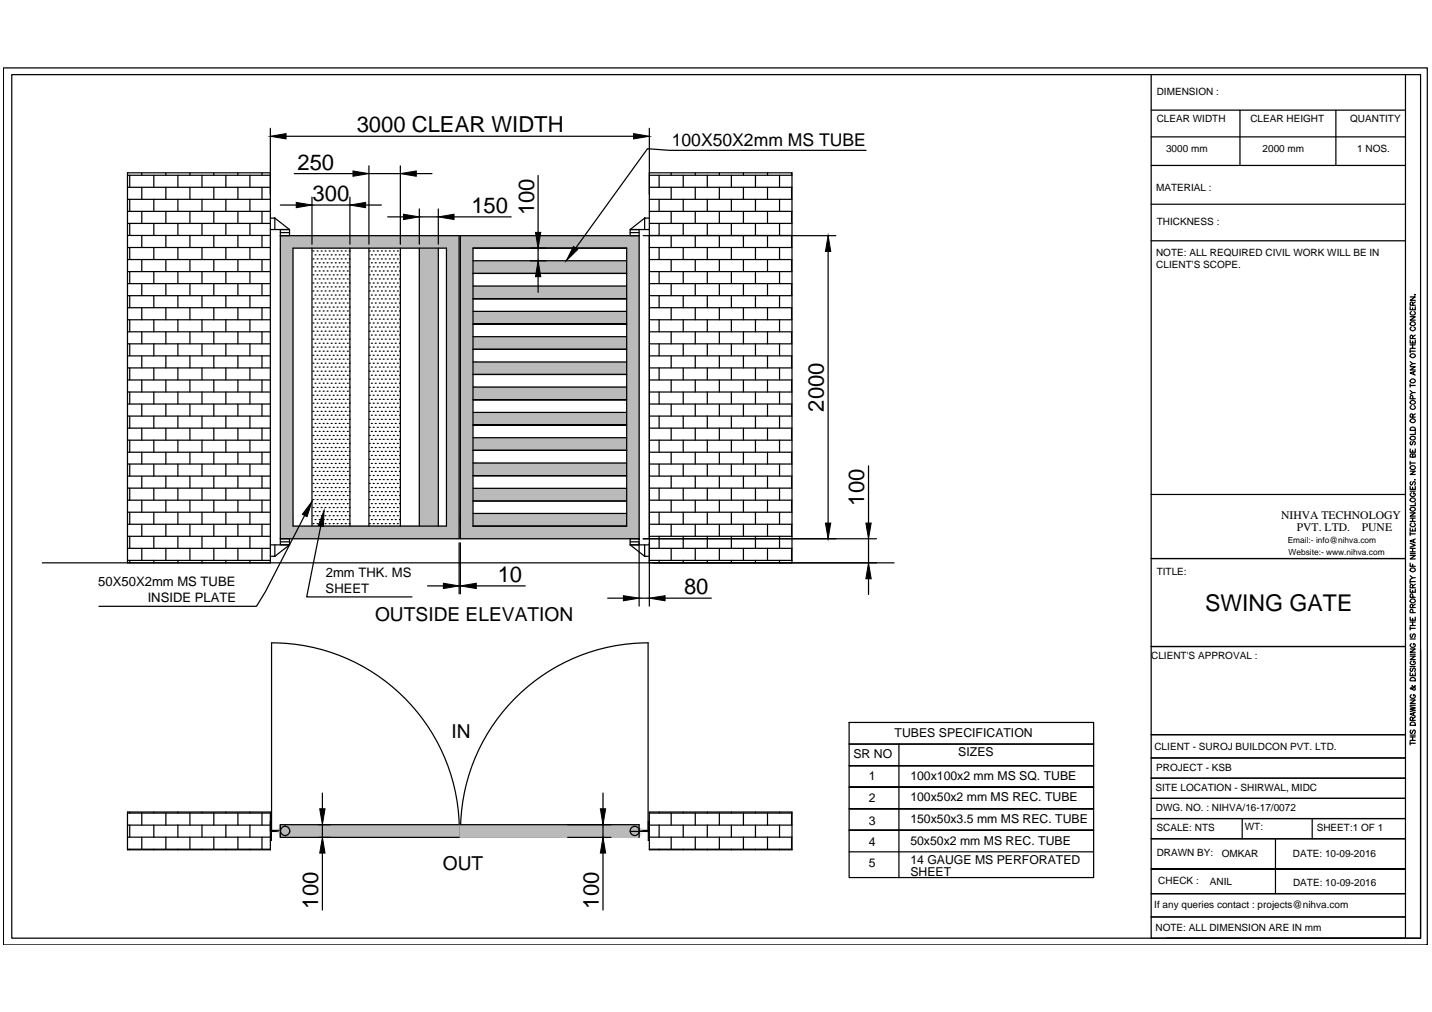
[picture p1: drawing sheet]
<svg xmlns="http://www.w3.org/2000/svg" width="297mm" height="210mm" viewBox="0 0 297 210" stroke-linecap="round" stroke-linejoin="round" font-family="sans-serif">
<defs><g id="words">
<text font-size="4.8" x="250" y="126.7">SWING GATE</text>
<g font-size="4.6">
<text x="74" y="27.4">3000 CLEAR WIDTH</text>
<text x="61.7" y="35.2">250</text>
<text x="64.8" y="41.6">300</text>
<text x="97.8" y="44.1">150</text>
<text x="110.8" y="44.6" transform="rotate(-90 110.8 44.6)">100</text>
<text x="170.9" y="85.4" transform="rotate(-90 170.9 85.4)">2000</text>
<text x="179.3" y="104.9" transform="rotate(-90 179.3 104.9)">100</text>
<text x="103.2" y="120.7">10</text>
<text x="141.9" y="123.2">80</text>
<text x="66" y="188.5" transform="rotate(-90 66 188.5)">100</text>
<text x="124.2" y="188.5" transform="rotate(-90 124.2 188.5)">100</text>
</g>
<g font-size="4">
<text x="77.8" y="128.7">OUTSIDE ELEVATION</text>
<text x="93.6" y="153.1">IN</text>
<text x="91.8" y="180.4">OUT</text>
</g>
<text font-size="3.6" x="139.3" y="30.3">100X50X2mm MS TUBE</text>
<g font-size="2.7">
<text x="67.6" y="119.7">2mm THK. MS</text>
<text x="20.4" y="121.6">50X50X2mm MS TUBE</text>
<text x="30.6" y="124.9">INSIDE PLATE</text>
<text x="67.5" y="123">SHEET</text>
</g>
<g font-size="2.5">
<text x="185.6" y="152.9">TUBES SPECIFICATION</text>
<text x="177" y="157.1">SR NO</text>
<text x="180.2" y="161.9">1</text>
<text x="188.8" y="161.9">100x100x2 mm MS SQ. TUBE</text>
<text x="198.8" y="156.8">SIZES</text>
<text x="180.2" y="166.4">2</text>
<text x="188.8" y="166.1">100x50x2 mm MS REC. TUBE</text>
<text x="180.2" y="171.1">3</text>
<text x="188.8" y="170.7">150x50x3.5 mm MS REC. TUBE</text>
<text x="180.2" y="175.4">4</text>
<text x="180.2" y="179.8">5</text>
<text x="188.8" y="175.2">50x50x2 mm MS REC. TUBE</text>
<text x="188.8" y="179.2">14 GAUGE MS PERFORATED</text>
<text x="188.8" y="181.7">SHEET</text>
</g>
<g font-size="2.4">
<text x="265.8" y="107.6">NIHVA TECHNOLOGY</text>
<text x="269" y="110.1">PVT. LTD.</text>
<text x="282.5" y="110.1">PUNE</text>
</g>
<g font-size="2.1">
<text x="239.9" y="19.7">DIMENSION :</text>
<text x="239.9" y="25.4">CLEAR WIDTH</text>
<text x="259.4" y="25.4">CLEAR HEIGHT</text>
<text x="280.1" y="25.4">QUANTITY</text>
<text x="241.9" y="31.6">3000 mm</text>
<text x="261.9" y="31.6">2000 mm</text>
<text x="281.5" y="31.6">1 NOS.</text>
<text x="239.8" y="39.5">MATERIAL :</text>
<text x="239.9" y="46.6">THICKNESS :</text>
<text x="239.8" y="53.1">NOTE: ALL REQUIRED CIVIL WORK WILL BE IN</text>
<text x="239.8" y="55.6">CLIENT'S SCOPE.</text>
<text x="239.9" y="119.2">TITLE:</text>
<text x="238.8" y="136.6">CLIENT'S APPROVAL :</text>
<text x="239.5" y="155.5">CLIENT - SUROJ BUILDCON PVT. LTD.</text>
<text x="239.8" y="159.9">PROJECT - KSB</text>
<text x="239.7" y="164">SITE LOCATION - SHIRWAL, MIDC</text>
<text x="239.8" y="168.2">DWG. NO. : NIHVA/16-17/0072</text>
<text x="239.9" y="172.3">SCALE: NTS</text>
<text x="258.2" y="172.2">WT:</text>
<text x="273.1" y="172.3">SHEET:1 OF 1</text>
<text x="239.9" y="177.5">DRAWN BY:</text>
<text x="253.4" y="177.7">OMKAR</text>
<text x="268.2" y="177.7">DATE: 10-09-2016</text>
<text x="240.3" y="183.4">CHECK :</text>
<text x="251" y="183.5">ANIL</text>
<text x="268.2" y="183.7">DATE: 10-09-2016</text>
<text x="239.4" y="188.2">If any queries contact : projects@nihva.com</text>
<text x="239.7" y="193.2">NOTE: ALL DIMENSION ARE IN mm</text>
</g>
<g font-size="1.7">
<text x="267.1" y="112.6">Email:- info@nihva.com</text>
<text x="267.3" y="115.2">Website:- www.nihva.com</text>
</g>
</g></defs>
<!-- layer: 0 -->
<g fill="#bababa" stroke="#bababa" stroke-width=".21">
<path d="M132.3 171.7h.3v.3z"/>
<path d="M95.5 48.9v2.6h37.1zM95.5 48.9h37.1v2.6z"/>
<path d="M58.2 48.9v2.6h37zM58.2 48.9h37v2.6z"/>
<path d="M130 51.5v57.6h2.6zM130 51.5h2.6v57.6z"/>
<path d="M95.5 51.5v57.6h2.6zM95.5 51.5h2.6v57.6z"/>
<path d="M92.6 51.5v57.6h2.6zM92.6 51.5h2.6v57.6z"/>
<path d="M58.2 51.5v57.6h2.6zM58.2 51.5h2.6v57.6z"/>
<path d="M95.5 109.1v2.6h37.1zM95.5 109.1h37.1v2.6z"/>
<path d="M58.2 109.1v2.6h37zM58.2 109.1h37v2.6z"/>
<path d="M98.1 54.1v2.6h31.9zM98.1 54.1h31.9v2.6z"/>
<path d="M98.1 59.3v2.7h31.9zM98.1 59.3h31.9v2.7z"/>
<path d="M98.1 64.6v2.6h31.9zM98.1 64.6h31.9v2.6z"/>
<path d="M98.1 69.8v2.7h31.9zM98.1 69.8h31.9v2.7z"/>
<path d="M98.1 75.1v2.6h31.9zM98.1 75.1h31.9v2.6z"/>
<path d="M98.1 80.3v2.6h31.9zM98.1 80.3h31.9v2.6z"/>
<path d="M98.1 85.5v2.7h31.9zM98.1 85.5h31.9v2.7z"/>
<path d="M98.1 90.8v2.6h31.9zM98.1 90.8h31.9v2.6z"/>
<path d="M98.1 96v2.7h31.9zM98.1 96h31.9v2.7z"/>
<path d="M98.1 101.3v2.6h31.9zM98.1 101.3h31.9v2.6z"/>
<path d="M98.1 106.5v2.6h31.9zM98.1 106.5h31.9v2.6z"/>
<path d="M87 51.5v57.6h3.9zM87 51.5h3.9v57.6z"/>
<path d="M95.5 171.1v.3h37.1zM95.5 171.1h37.1v.3z"/>
<path d="M131.6 171.4l1 .1zM131.6 171.4l1 .1z"/>
<path d="M95.5 171.4l35.8 .1zM95.5 171.4h36.1z"/>
<path d="M132 171.5l.6 .2zM132 171.5h.6v.2z"/>
<path d="M95.5 171.5v.2h35.5zM95.5 171.5h35.8l-.3 .2z"/>
<path d="M132.3 171.7l.3 .3zM132.5 172l.1 .4z"/>
<path d="M95.5 171.7v.3h35.3zM95.5 171.7h35.5l-.2 .3z"/>
<path d="M95.5 172v.4h35.2zM95.5 172h35.3l-.1 .4z"/>
<path d="M95.5 172.4v.3h35.3zM95.5 172.4h35.2l.1 .3z"/>
<path d="M132.6 172.5l-.1 .3zM132.6 172.5v.3z"/>
<path d="M95.5 172.7v.3h35.5zM95.5 172.7h35.3l.2 .3z"/>
<path d="M132.5 172.8l-.2 .3h.3zM132.5 172.8l.1 .3z"/>
<path d="M95.5 173v.2h35.8zM95.5 173h35.5l.3 .2z"/>
<path d="M131.9 173.3h.7l-.3-.2zM132.3 173.1h.3v.2z"/>
<path d="M95.5 173.2l35.9 .1zM95.5 173.2l35.9 .1z"/>
<path d="M131.6 173.3h1zM131.9 173.3h.7z"/>
<path d="M95.5 173.3h36.1zM95.5 173.3h36.1z"/>
<path d="M95.5 173.3v.4h37.1zM95.5 173.3h37.1v.4z"/>
<path d="M58.2 171.1v2.6h37zM58.2 171.1h37v2.6z"/>
<path d="M131.1 171.6h1.1l-.8-.2zM131.4 171.4l.8 .2z"/>
<path d="M131.1 171.6l-.3 .3h1.6zM131.1 171.6h1.1l.2 .3z"/>
<path d="M130.8 171.9l-.1 .3h1.9zM130.8 171.9h1.6l.2 .3z"/>
<path d="M130.7 172.2l1.9 .1zM130.7 172.2l1.9 .1z"/>
<path d="M130.7 172.3l1.9 .1zM130.7 172.3l1.9 .1z"/>
<path d="M130.7 172.4h1.9zM130.7 172.4h1.9z"/>
<path d="M130.7 172.4l1.9 .1zM130.7 172.4l1.9 .1z"/>
<path d="M130.7 172.5l.1 .3h1.6zM130.7 172.5h1.9l-.2 .3z"/>
<path d="M130.8 172.8l.3 .3h1.1zM130.8 172.8h1.6l-.2 .3z"/>
<path d="M131.1 173.1l.8 .2zM131.1 173.1h1.1l-.3 .2z"/>
<path d="M58.5 171.6h1.2l-.8-.2zM58.9 171.4l.8 .2z"/>
<path d="M58.5 171.6l-.2 .3h1.6zM58.5 171.6h1.2l.2 .3z"/>
<path d="M58.3 171.9l-.1 .3h1.9zM58.3 171.9h1.6l.2 .3z"/>
<path d="M58.2 172.2l1.9 .1zM58.2 172.2l1.9 .1z"/>
<path d="M58.2 172.3l1.9 .1zM58.2 172.3l1.9 .1z"/>
<path d="M58.2 172.4h1.9zM58.2 172.4h1.9z"/>
<path d="M58.2 172.4l1.9 .1zM58.2 172.4l1.9 .1z"/>
<path d="M58.2 172.5l.1 .3h1.6zM58.2 172.5h1.9l-.2 .3z"/>
<path d="M58.3 172.8l.2 .3h1.2zM58.3 172.8h1.6l-.2 .3z"/>
<path d="M58.5 173.1l.8 .2zM58.5 173.1h1.2l-.4 .2z"/>
</g>
<g fill="none" stroke="#000" stroke-width=".25">
<path d="M.7 14.1h295.4v181.9h-295.4zM2.4 15.5h292.3v179.1h-292.3zM238.8 15.5v179.1h55.9M291.5 15.5v179.1M26.4 36.4h29.7M26.4 38.8h29.7M26.9 36.4v2.4M29.4 35.8v.6M29.4 38.8v2.5M31.9 36.4v2.4M34.4 35.8v.6M34.4 38.8v2.5"/>
<path d="M36.9 36.4v2.4M39.4 35.8v.6M39.4 38.8v2.5M41.9 36.4v2.4M44.4 35.8v.6M44.4 38.8v2.5M46.8 36.4v2.4M49.3 35.8v.6M49.3 38.8v2.5M51.8 36.4v2.4M54.3 35.8v.6M54.3 38.8v2.5"/>
<path d="M56.1 26.6v90.1M56.1 35.8h-29.7v80.9M59.3 28.3h72.1M61 36h12.2M76.5 34.4v16.3M76.5 36h6.5M83 34.4v16.3M86.3 36h3.3M111.6 36.4v11.8M134.7 26.6v99.1M134.7 35.8h29.6v80.9M134.7 36.4h29.6"/>
<path d="M134.7 38.8h29.6M136.7 36.4v2.4M139.2 35.8v.6M139.2 38.8v2.5M141.7 36.4v2.4M144.2 35.8v.6M144.2 38.8v2.5M146.7 36.4v2.4M149.2 35.8v.6M149.2 38.8v2.5M151.7 36.4v2.4M154.2 35.8v.6"/>
<path d="M154.2 38.8v2.5M156.7 36.4v2.4M159.2 35.8v.6M159.2 38.8v2.5M161.7 36.4v2.4M164.2 35.8v.6M164.2 38.8v2.5M179.6 31.2h-40.7l-4.6-.4-14.9 20.7M238.8 22.8h52.7M238.8 28.4h52.7M238.8 34.3h52.7M257.2 22.8v11.5"/>
<path d="M277.1 22.8v11.5M26.4 41.3h29.7M26.4 43.8h29.7M26.4 46.3h29.7M26.4 48.8h29.7M26.4 51.3h29.7M26.4 53.8h29.7M26.4 56.3h29.7M26.4 58.8h29.7M26.9 41.3v2.5M26.9 46.3v2.5M26.9 51.3v2.5"/>
<path d="M26.9 56.3v2.5M29.4 43.8v2.5M29.4 48.8v2.5M29.4 53.8v2.5M29.4 58.8v2.5M31.9 41.3v2.5M31.9 46.3v2.5M31.9 51.3v2.5M31.9 56.3v2.5M34.4 43.8v2.5M34.4 48.8v2.5M34.4 53.8v2.5"/>
<path d="M34.4 58.8v2.5M36.9 41.3v2.5M36.9 46.3v2.5M36.9 51.3v2.5M36.9 56.3v2.5M39.4 43.8v2.5M39.4 48.8v2.5M39.4 53.8v2.5M39.4 58.8v2.5M41.9 41.3v2.5M41.9 46.3v2.5M41.9 51.3v2.5"/>
<path d="M41.9 56.3v2.5M44.4 43.8v2.5M44.4 48.8v2.5M44.4 53.8v2.5M44.4 58.8v2.5M46.8 41.3v2.5M46.8 46.3v2.5M46.8 51.3v2.5M46.8 56.3v2.5M49.3 43.8v2.5M49.3 48.8v2.5M49.3 53.8v2.5"/>
<path d="M49.3 58.8v2.5M51.8 41.3v2.5M51.8 46.3v2.5M51.8 51.3v2.5M51.8 56.3v2.5M54.3 43.8v2.5M54.3 48.8v2.5M54.3 53.8v2.5M54.3 58.8v2.5M56.1 45.2h.9M57 45.2v2.4M57 45.2l3.1 2.4h-4"/>
<path d="M58.2 47.6h1.9v1.3h-1.9zM58.2 48.9h37v62.8h-37M58.2 48.9v62.8M58.2 48.2h1.9M58.2 42.5h3.3M60.8 51.5h31.8v57.6h-31.8zM64.7 40.9v9.8M64.7 51.5v57.6M64.7 42.5h7.9M64.9 58.7h.1M64.9 57h.1M64.9 55.4h.1"/>
<path d="M64.9 53.7h.1M64.9 52.1h.1M65.3 59.5h.1M65.3 57.9h.1M65.3 56.2h.1M65.3 54.5h.1M65.3 52.9h.1M65.8 58.7h.1M65.8 57h.1M65.8 55.4h.1M65.8 53.7h.1M65.8 52.1h.1"/>
<path d="M66.2 59.5h.1M66.2 57.9h.1M66.2 56.2h.1M66.2 54.5h.1M66.2 52.9h.1M66.6 58.7h.1M66.6 57h.1M66.6 55.4h.1M66.6 53.7h.1M66.6 52.1h.1M67 59.5h.1M67 57.9h.1"/>
<path d="M67 56.2h.1M67 54.5h.1M67 52.9h.1M67.4 58.7h.1M67.4 57h.1M67.4 55.4h.1M67.4 53.7h.1M67.4 52.1h.1M67.8 59.5h.1M67.8 57.9h.1M67.8 56.2h.1M67.8 54.5h.1"/>
<path d="M67.8 52.9h.1M68.3 58.7h.1M68.3 57h.1M68.3 55.4h.1M68.3 53.7h.1M68.3 52.1h.1M68.7 59.5h.1M68.7 57.9h.1M68.7 56.2h.1M68.7 54.5h.1M68.7 52.9h.1M69.1 58.7h.1"/>
<path d="M69.1 57h.1M69.1 55.4h.1M69.1 53.7h.1M69.1 52.1h.1M69.5 59.5h.1M69.5 57.9h.1M69.5 56.2h.1M69.5 54.5h.1M69.5 52.9h.1M69.9 58.7h.1M69.9 57h.1M69.9 55.4h.1"/>
<path d="M69.9 53.7h.1M69.9 52.1h.1M70.3 59.5h.1M70.3 57.9h.1M70.3 56.2h.1M70.3 54.5h.1M70.3 52.9h.1M70.8 58.7h.1M70.8 57h.1M70.8 55.4h.1M70.8 53.7h.1M70.8 52.1h.1"/>
<path d="M71.2 59.5h.1M71.2 57.9h.1M71.2 56.2h.1M71.2 54.5h.1M71.2 52.9h.1M71.6 58.7h.1M71.6 57h.1M71.6 55.4h.1M71.6 53.7h.1M71.6 52.1h.1M72 59.5h.1M72 57.9h.1"/>
<path d="M72 56.2h.1M72 54.5h.1M72 52.9h.1M72.4 58.7h.1M72.4 57h.1M72.4 55.4h.1M72.4 53.7h.1M72.4 52.1h.1M72.6 40.9v9.8M72.6 51.5v57.6M75.8 42.5h3.3M76.5 51.5v57.6"/>
<path d="M76.6 58.7h.1M76.6 57h.1M76.6 55.4h.1M76.6 53.7h.1M76.6 52.1h.1M77 59.5h.1M77 57.9h.1M77 56.2h.1M77 54.5h.1M77 52.9h.1M77.4 58.7h.1M77.4 57h.1"/>
<path d="M77.4 55.4h.1M77.4 53.7h.1M77.4 52.1h.1M77.8 59.5h.1M77.8 57.9h.1M77.8 56.2h.1M77.8 54.5h.1M77.8 52.9h.1M78.3 58.7h.1M78.3 57h.1M78.3 55.4h.1M78.3 53.7h.1"/>
<path d="M78.3 52.1h.1M78.7 59.5h.1M78.7 57.9h.1M78.7 56.2h.1M78.7 54.5h.1M78.7 52.9h.1M79.1 58.7h.1M79.1 57h.1M79.1 55.4h.1M79.1 53.7h.1M79.1 52.1h.1M79.5 59.5h.1"/>
<path d="M79.5 57.9h.1M79.5 56.2h.1M79.5 54.5h.1M79.5 52.9h.1M79.9 58.7h.1M79.9 57h.1M79.9 55.4h.1M79.9 53.7h.1M79.9 52.1h.1M80.3 59.5h.1M80.3 57.9h.1M80.3 56.2h.1"/>
<path d="M80.3 54.5h.1M80.3 52.9h.1M80.4 45h3.3M80.8 58.7h.1M80.8 57h.1M80.8 55.4h.1M80.8 53.7h.1M80.8 52.1h.1M81.2 59.5h.1M81.2 57.9h.1M81.2 56.2h.1M81.2 54.5h.1"/>
<path d="M81.2 52.9h.1M81.6 58.7h.1M81.6 57h.1M81.6 55.4h.1M81.6 53.7h.1M81.6 52.1h.1M82 59.5h.1M82 57.9h.1M82 56.2h.1M82 54.5h.1M82 52.9h.1M82.4 58.7h.1"/>
<path d="M82.4 57h.1M82.4 55.4h.1M82.4 53.7h.1M82.4 52.1h.1M82.8 59.5h.1M82.8 57.9h.1M82.8 56.2h.1M82.8 54.5h.1M82.8 52.9h.1M83 51.5v57.6M87 43.3v7.4M87 51.5v57.6"/>
<path d="M87 45h3.9M90.9 43.3v7.4M90.9 51.5v57.6M94.2 45h11.8M98.1 51.5h31.9v57.6h-31.9zM98.1 54.1h31.9M98.1 59.3h31.9M111.6 51.5v2.6M111.6 57.4v3.2M130 56.7h-31.9h31.9M130.7 47.6h1.9v1.3h-1.9zM130.7 48.2h1.9"/>
<path d="M132.6 48.9v62.8M132.6 48.9h-37.1v62.8h37.1M133.4 48.9h40M133.7 45.2l-3 2.4h4M133.7 45.2h1M133.7 45.2v2.4M134.7 41.3h29.6M134.7 43.8h29.6M134.7 46.3h29.6M134.7 48.8h29.6M134.7 51.3h29.6M134.7 53.8h29.6"/>
<path d="M134.7 56.3h29.6M134.7 58.8h29.6M136.7 41.3v2.5M136.7 46.3v2.5M136.7 51.3v2.5M136.7 56.3v2.5M139.2 43.8v2.5M139.2 48.8v2.5M139.2 53.8v2.5M139.2 58.8v2.5M141.7 41.3v2.5M141.7 46.3v2.5"/>
<path d="M141.7 51.3v2.5M141.7 56.3v2.5M144.2 43.8v2.5M144.2 48.8v2.5M144.2 53.8v2.5M144.2 58.8v2.5M146.7 41.3v2.5M146.7 46.3v2.5M146.7 51.3v2.5M146.7 56.3v2.5M149.2 43.8v2.5M149.2 48.8v2.5"/>
<path d="M149.2 53.8v2.5M149.2 58.8v2.5M151.7 41.3v2.5M151.7 46.3v2.5M151.7 51.3v2.5M151.7 56.3v2.5M154.2 43.8v2.5M154.2 48.8v2.5M154.2 53.8v2.5M154.2 58.8v2.5M156.7 41.3v2.5M156.7 46.3v2.5"/>
<path d="M156.7 51.3v2.5M156.7 56.3v2.5M159.2 43.8v2.5M159.2 48.8v2.5M159.2 53.8v2.5M159.2 58.8v2.5M161.7 41.3v2.5M161.7 46.3v2.5M161.7 51.3v2.5M161.7 56.3v2.5M164.2 43.8v2.5M164.2 48.8v2.5"/>
<path d="M164.2 53.8v2.5M164.2 58.8v2.5M171.8 52.1v56.4M238.8 42.4h52.7M238.8 49.9h52.7M26.4 61.3h29.7M26.4 63.8h29.7M26.4 66.3h29.7M26.4 68.8h29.7M26.4 71.3h29.7M26.4 73.8h29.7M26.4 76.3h29.7"/>
<path d="M26.4 78.8h29.7M26.9 61.3v2.5M26.9 66.3v2.5M26.9 71.3v2.5M26.9 76.3v2.5M29.4 63.8v2.5M29.4 68.8v2.5M29.4 73.8v2.5M29.4 78.8v2.5M31.9 61.3v2.5M31.9 66.3v2.5M31.9 71.3v2.5"/>
<path d="M31.9 76.3v2.5M34.4 63.8v2.5M34.4 68.8v2.5M34.4 73.8v2.5M34.4 78.8v2.5M36.9 61.3v2.5M36.9 66.3v2.5M36.9 71.3v2.5M36.9 76.3v2.5M39.4 63.8v2.5M39.4 68.8v2.5M39.4 73.8v2.5"/>
<path d="M39.4 78.8v2.5M41.9 61.3v2.5M41.9 66.3v2.5M41.9 71.3v2.5M41.9 76.3v2.5M44.4 63.8v2.5M44.4 68.8v2.5M44.4 73.8v2.5M44.4 78.8v2.5M46.8 61.3v2.5M46.8 66.3v2.5M46.8 71.3v2.5"/>
<path d="M46.8 76.3v2.5M49.3 63.8v2.5M49.3 68.8v2.5M49.3 73.8v2.5M49.3 78.8v2.5M51.8 61.3v2.5M51.8 66.3v2.5M51.8 71.3v2.5M51.8 76.3v2.5M54.3 63.8v2.5M54.3 68.8v2.5M54.3 73.8v2.5"/>
<path d="M54.3 78.8v2.5M64.9 63.7h.1M64.9 62h.1M64.9 60.4h.1M64.9 75.3h.1M64.9 73.7h.1M64.9 72h.1M64.9 70.3h.1M64.9 68.7h.1M64.9 67h.1M64.9 65.3h.1M64.9 78.6h.1"/>
<path d="M64.9 77h.1M65.3 62.9h.1M65.3 61.2h.1M65.3 76.1h.1M65.3 74.5h.1M65.3 72.8h.1M65.3 71.2h.1M65.3 69.5h.1M65.3 67.8h.1M65.3 66.2h.1M65.3 64.5h.1M65.3 79.5h.1"/>
<path d="M65.3 77.8h.1M65.8 63.7h.1M65.8 62h.1M65.8 60.4h.1M65.8 75.3h.1M65.8 73.7h.1M65.8 72h.1M65.8 70.3h.1M65.8 68.7h.1M65.8 67h.1M65.8 65.3h.1M65.8 78.6h.1"/>
<path d="M65.8 77h.1M66.2 62.9h.1M66.2 61.2h.1M66.2 76.1h.1M66.2 74.5h.1M66.2 72.8h.1M66.2 71.2h.1M66.2 69.5h.1M66.2 67.8h.1M66.2 66.2h.1M66.2 64.5h.1M66.2 79.5h.1"/>
<path d="M66.2 77.8h.1M66.6 63.7h.1M66.6 62h.1M66.6 60.4h.1M66.6 75.3h.1M66.6 73.7h.1M66.6 72h.1M66.6 70.3h.1M66.6 68.7h.1M66.6 67h.1M66.6 65.3h.1M66.6 78.6h.1"/>
<path d="M66.6 77h.1M67 62.9h.1M67 61.2h.1M67 76.1h.1M67 74.5h.1M67 72.8h.1M67 71.2h.1M67 69.5h.1M67 67.8h.1M67 66.2h.1M67 64.5h.1M67 79.5h.1"/>
<path d="M67 77.8h.1M67.4 63.7h.1M67.4 62h.1M67.4 60.4h.1M67.4 75.3h.1M67.4 73.7h.1M67.4 72h.1M67.4 70.3h.1M67.4 68.7h.1M67.4 67h.1M67.4 65.3h.1M67.4 78.6h.1"/>
<path d="M67.4 77h.1M67.8 62.9h.1M67.8 61.2h.1M67.8 76.1h.1M67.8 74.5h.1M67.8 72.8h.1M67.8 71.2h.1M67.8 69.5h.1M67.8 67.8h.1M67.8 66.2h.1M67.8 64.5h.1M67.8 79.5h.1"/>
<path d="M67.8 77.8h.1M68.3 63.7h.1M68.3 62h.1M68.3 60.4h.1M68.3 75.3h.1M68.3 73.7h.1M68.3 72h.1M68.3 70.3h.1M68.3 68.7h.1M68.3 67h.1M68.3 65.3h.1M68.3 78.6h.1"/>
<path d="M68.3 77h.1M68.7 62.9h.1M68.7 61.2h.1M68.7 74.5h.1M68.7 72.8h.1M68.7 71.2h.1M68.7 69.5h.1M68.7 67.8h.1M68.7 66.2h.1M68.7 64.5h.1M68.7 79.5h.1M68.7 77.8h.1"/>
<path d="M68.7 76.1h.1M69.1 63.7h.1M69.1 62h.1M69.1 60.4h.1M69.1 75.3h.1M69.1 73.7h.1M69.1 72h.1M69.1 70.3h.1M69.1 68.7h.1M69.1 67h.1M69.1 65.3h.1M69.1 78.6h.1"/>
<path d="M69.1 77h.1M69.5 62.9h.1M69.5 61.2h.1M69.5 74.5h.1M69.5 72.8h.1M69.5 71.2h.1M69.5 69.5h.1M69.5 67.8h.1M69.5 66.2h.1M69.5 64.5h.1M69.5 79.5h.1M69.5 77.8h.1"/>
<path d="M69.5 76.1h.1M69.9 63.7h.1M69.9 62h.1M69.9 60.4h.1M69.9 75.3h.1M69.9 73.7h.1M69.9 72h.1M69.9 70.3h.1M69.9 68.7h.1M69.9 67h.1M69.9 65.3h.1M69.9 78.6h.1"/>
<path d="M69.9 77h.1M70.3 62.9h.1M70.3 61.2h.1M70.3 74.5h.1M70.3 72.8h.1M70.3 71.2h.1M70.3 69.5h.1M70.3 67.8h.1M70.3 66.2h.1M70.3 64.5h.1M70.3 79.5h.1M70.3 77.8h.1"/>
<path d="M70.3 76.1h.1M70.8 63.7h.1M70.8 62h.1M70.8 60.4h.1M70.8 75.3h.1M70.8 73.7h.1M70.8 72h.1M70.8 70.3h.1M70.8 68.7h.1M70.8 67h.1M70.8 65.3h.1M70.8 78.6h.1"/>
<path d="M70.8 77h.1M71.2 62.9h.1M71.2 61.2h.1M71.2 74.5h.1M71.2 72.8h.1M71.2 71.2h.1M71.2 69.5h.1M71.2 67.8h.1M71.2 66.2h.1M71.2 64.5h.1M71.2 79.5h.1M71.2 77.8h.1"/>
<path d="M71.2 76.1h.1M71.6 63.7h.1M71.6 62h.1M71.6 60.4h.1M71.6 75.3h.1M71.6 73.7h.1M71.6 72h.1M71.6 70.3h.1M71.6 68.7h.1M71.6 67h.1M71.6 65.3h.1M71.6 78.6h.1"/>
<path d="M71.6 77h.1M72 62.9h.1M72 61.2h.1M72 74.5h.1M72 72.8h.1M72 71.2h.1M72 69.5h.1M72 67.8h.1M72 66.2h.1M72 64.5h.1M72 79.5h.1M72 77.8h.1"/>
<path d="M72 76.1h.1M72.4 63.7h.1M72.4 62h.1M72.4 60.4h.1M72.4 75.3h.1M72.4 73.7h.1M72.4 72h.1M72.4 70.3h.1M72.4 68.7h.1M72.4 67h.1M72.4 65.3h.1M72.4 78.6h.1"/>
<path d="M72.4 77h.1M76.6 63.7h.1M76.6 62h.1M76.6 60.4h.1M76.6 75.3h.1M76.6 73.7h.1M76.6 72h.1M76.6 70.3h.1M76.6 68.7h.1M76.6 67h.1M76.6 65.3h.1M76.6 78.6h.1"/>
<path d="M76.6 77h.1M77 62.9h.1M77 61.2h.1M77 74.5h.1M77 72.8h.1M77 71.2h.1M77 69.5h.1M77 67.8h.1M77 66.2h.1M77 64.5h.1M77 79.5h.1M77 77.8h.1"/>
<path d="M77 76.1h.1M77.4 62h.1M77.4 60.4h.1M77.4 75.3h.1M77.4 73.7h.1M77.4 72h.1M77.4 70.3h.1M77.4 68.7h.1M77.4 67h.1M77.4 65.3h.1M77.4 63.7h.1M77.4 78.6h.1"/>
<path d="M77.4 77h.1M77.8 62.9h.1M77.8 61.2h.1M77.8 74.5h.1M77.8 72.8h.1M77.8 71.2h.1M77.8 69.5h.1M77.8 67.8h.1M77.8 66.2h.1M77.8 64.5h.1M77.8 79.5h.1M77.8 77.8h.1"/>
<path d="M77.8 76.1h.1M78.3 62h.1M78.3 60.4h.1M78.3 75.3h.1M78.3 73.7h.1M78.3 72h.1M78.3 70.3h.1M78.3 68.7h.1M78.3 67h.1M78.3 65.3h.1M78.3 63.7h.1M78.3 78.6h.1"/>
<path d="M78.3 77h.1M78.7 62.9h.1M78.7 61.2h.1M78.7 74.5h.1M78.7 72.8h.1M78.7 71.2h.1M78.7 69.5h.1M78.7 67.8h.1M78.7 66.2h.1M78.7 64.5h.1M78.7 79.5h.1M78.7 77.8h.1"/>
<path d="M78.7 76.1h.1M79.1 62h.1M79.1 60.4h.1M79.1 75.3h.1M79.1 73.7h.1M79.1 72h.1M79.1 70.3h.1M79.1 68.7h.1M79.1 67h.1M79.1 65.3h.1M79.1 63.7h.1M79.1 78.6h.1"/>
<path d="M79.1 77h.1M79.5 62.9h.1M79.5 61.2h.1M79.5 74.5h.1M79.5 72.8h.1M79.5 71.2h.1M79.5 69.5h.1M79.5 67.8h.1M79.5 66.2h.1M79.5 64.5h.1M79.5 79.5h.1M79.5 77.8h.1"/>
<path d="M79.5 76.1h.1M79.9 62h.1M79.9 60.4h.1M79.9 75.3h.1M79.9 73.7h.1M79.9 72h.1M79.9 70.3h.1M79.9 68.7h.1M79.9 67h.1M79.9 65.3h.1M79.9 63.7h.1M79.9 78.6h.1"/>
<path d="M79.9 77h.1M80.3 62.9h.1M80.3 61.2h.1M80.3 74.5h.1M80.3 72.8h.1M80.3 71.2h.1M80.3 69.5h.1M80.3 67.8h.1M80.3 66.2h.1M80.3 64.5h.1M80.3 79.5h.1M80.3 77.8h.1"/>
<path d="M80.3 76.1h.1M80.8 62h.1M80.8 60.4h.1M80.8 75.3h.1M80.8 73.7h.1M80.8 72h.1M80.8 70.3h.1M80.8 68.7h.1M80.8 67h.1M80.8 65.3h.1M80.8 63.7h.1M80.8 78.6h.1"/>
<path d="M80.8 77h.1M81.2 62.9h.1M81.2 61.2h.1M81.2 74.5h.1M81.2 72.8h.1M81.2 71.2h.1M81.2 69.5h.1M81.2 67.8h.1M81.2 66.2h.1M81.2 64.5h.1M81.2 79.5h.1M81.2 77.8h.1"/>
<path d="M81.2 76.1h.1M81.6 62h.1M81.6 60.4h.1M81.6 75.3h.1M81.6 73.7h.1M81.6 72h.1M81.6 70.3h.1M81.6 68.7h.1M81.6 67h.1M81.6 65.3h.1M81.6 63.7h.1M81.6 78.6h.1"/>
<path d="M81.6 77h.1M82 62.9h.1M82 61.2h.1M82 74.5h.1M82 72.8h.1M82 71.2h.1M82 69.5h.1M82 67.8h.1M82 66.2h.1M82 64.5h.1M82 79.5h.1M82 77.8h.1"/>
<path d="M82 76.1h.1M82.4 62h.1M82.4 60.4h.1M82.4 75.3h.1M82.4 73.7h.1M82.4 72h.1M82.4 70.3h.1M82.4 68.7h.1M82.4 67h.1M82.4 65.3h.1M82.4 63.7h.1M82.4 78.6h.1"/>
<path d="M82.4 77h.1M82.8 62.9h.1M82.8 61.2h.1M82.8 74.5h.1M82.8 72.8h.1M82.8 71.2h.1M82.8 69.5h.1M82.8 67.8h.1M82.8 66.2h.1M82.8 64.5h.1M82.8 79.5h.1M82.8 77.8h.1"/>
<path d="M82.8 76.1h.1M98.1 64.6h31.9M98.1 69.8h31.9M98.1 75.1h31.9M130 62h-31.9h31.9M130 67.2h-31.9h31.9M130 72.5h-31.9h31.9M130 77.7h-31.9h31.9M134.7 61.3h29.6M134.7 63.8h29.6M134.7 66.3h29.6M134.7 68.8h29.6"/>
<path d="M134.7 71.3h29.6M134.7 73.8h29.6M134.7 76.3h29.6M134.7 78.8h29.6M136.7 61.3v2.5M136.7 66.3v2.5M136.7 71.3v2.5M136.7 76.3v2.5M139.2 63.8v2.5M139.2 68.8v2.5M139.2 73.8v2.5M139.2 78.8v2.5"/>
<path d="M141.7 61.3v2.5M141.7 66.3v2.5M141.7 71.3v2.5M141.7 76.3v2.5M144.2 63.8v2.5M144.2 68.8v2.5M144.2 73.8v2.5M144.2 78.8v2.5M146.7 61.3v2.5M146.7 66.3v2.5M146.7 71.3v2.5M146.7 76.3v2.5"/>
<path d="M149.2 63.8v2.5M149.2 68.8v2.5M149.2 73.8v2.5M149.2 78.8v2.5M151.7 61.3v2.5M151.7 66.3v2.5M151.7 71.3v2.5M151.7 76.3v2.5M154.2 63.8v2.5M154.2 68.8v2.5M154.2 73.8v2.5M154.2 78.8v2.5"/>
<path d="M156.7 61.3v2.5M156.7 66.3v2.5M156.7 71.3v2.5M156.7 76.3v2.5M159.2 63.8v2.5M159.2 68.8v2.5M159.2 73.8v2.5M159.2 78.8v2.5M161.7 61.3v2.5M161.7 66.3v2.5M161.7 71.3v2.5M161.7 76.3v2.5"/>
<path d="M164.2 63.8v2.5M164.2 68.8v2.5M164.2 73.8v2.5M164.2 78.8v2.5M292.5 78.9a.5 .5 0 0 1 .7-.3 .5 .5 0 0 1 .2 .7 .54 .54 0 0 1-.6 .1 .54 .54 0 0 1-.3-.5zM292.5 76.1h1.1l-1.1 .6h1.1M292.5 70.5v.6h1.1v-.6M292.5 65.7h1.1l-1.1 .7h1.1M292.5 63.6v.6h1.1v-.6M292.5 61.6h1.1l-1.1 .7h1.1M292.5 72.5v.7M292.5 79.6v.7"/>
<path d="M292.5 80h1.1M292.5 75l.5 .4M292.5 72.8h1.1M292.5 72.2h1.1M292.5 71.5h1.1M292.7 73.5a.52 .52 0 0 1 .6-.1 .52 .52 0 0 1 .2 .6 .51 .51 0 0 1-.6 .2 .51 .51 0 0 1-.3-.6zM292.7 66.8a.52 .52 0 0 1 .6 0 .52 .52 0 0 1 .2 .5 .5 .5 0 0 1-.7 .2 .5 .5 0 0 1-.1-.7zM292.8 67.8a.39 .39 0 0 0-.3 .5 .39 .39 0 0 0 .4 .3h.3a.39 .39 0 0 0 .4-.3 .39 .39 0 0 0-.3-.5M292.8 64.6a.37 .37 0 0 0-.3 .5 .37 .37 0 0 0 .4 .2h.3a.37 .37 0 0 0 .4-.3 .37 .37 0 0 0-.3-.4M293 70.2v-.6l-.3-.1-.2 .3v.4h1.1M293 63.3v-.6h-.4l-.1 .6h1.1M293 63.9v.3"/>
<path d="M293 70.8v.3M293 71.5v.7M293.2 77.2v.4M293.5 61.1v.1zM293.6 77l-1.1 .4 1.1 .4M293.6 75.4h-.6l-.5 .4M293.6 69.5l-.6 .4M293.6 62.6l-.6 .4M26.4 81.3h29.7M26.4 83.8h29.7M26.4 86.3h29.7M26.4 88.8h29.7"/>
<path d="M26.4 91.3h29.7M26.4 93.8h29.7M26.4 96.3h29.7M26.4 98.7h29.7M26.9 81.3v2.5M26.9 86.3v2.5M26.9 91.3v2.5M26.9 96.3v2.4M29.4 83.8v2.5M29.4 88.8v2.5M29.4 93.8v2.5M29.4 98.7v2.5"/>
<path d="M31.9 81.3v2.5M31.9 86.3v2.5M31.9 91.3v2.5M31.9 96.3v2.4M34.4 83.8v2.5M34.4 88.8v2.5M34.4 93.8v2.5M34.4 98.7v2.5M36.9 81.3v2.5M36.9 86.3v2.5M36.9 91.3v2.5M36.9 96.3v2.4"/>
<path d="M39.4 83.8v2.5M39.4 88.8v2.5M39.4 93.8v2.5M39.4 98.7v2.5M41.9 81.3v2.5M41.9 86.3v2.5M41.9 91.3v2.5M41.9 96.3v2.4M44.4 83.8v2.5M44.4 88.8v2.5M44.4 93.8v2.5M44.4 98.7v2.5"/>
<path d="M46.8 81.3v2.5M46.8 86.3v2.5M46.8 91.3v2.5M46.8 96.3v2.4M49.3 83.8v2.5M49.3 88.8v2.5M49.3 93.8v2.5M49.3 98.7v2.5M51.8 81.3v2.5M51.8 86.3v2.5M51.8 91.3v2.5M51.8 96.3v2.4"/>
<path d="M54.3 83.8v2.5M54.3 88.8v2.5M54.3 93.8v2.5M54.3 98.7v2.5M64.9 87h.1M64.9 85.3h.1M64.9 83.6h.1M64.9 82h.1M64.9 80.3h.1M64.9 98.6h.1M64.9 97h.1M64.9 95.3h.1"/>
<path d="M64.9 93.6h.1M64.9 92h.1M64.9 90.3h.1M64.9 88.6h.1M65.3 87.8h.1M65.3 86.1h.1M65.3 84.5h.1M65.3 82.8h.1M65.3 81.1h.1M65.3 99.5h.1M65.3 97.8h.1M65.3 96.1h.1"/>
<path d="M65.3 94.5h.1M65.3 92.8h.1M65.3 91.1h.1M65.3 89.5h.1M65.8 87h.1M65.8 85.3h.1M65.8 83.6h.1M65.8 82h.1M65.8 80.3h.1M65.8 98.6h.1M65.8 97h.1M65.8 95.3h.1"/>
<path d="M65.8 93.6h.1M65.8 92h.1M65.8 90.3h.1M65.8 88.6h.1M66.2 87.8h.1M66.2 86.1h.1M66.2 84.5h.1M66.2 82.8h.1M66.2 81.1h.1M66.2 99.5h.1M66.2 97.8h.1M66.2 96.1h.1"/>
<path d="M66.2 94.5h.1M66.2 92.8h.1M66.2 91.1h.1M66.2 89.5h.1M66.6 87h.1M66.6 85.3h.1M66.6 83.6h.1M66.6 82h.1M66.6 80.3h.1M66.6 98.6h.1M66.6 97h.1M66.6 95.3h.1"/>
<path d="M66.6 93.6h.1M66.6 92h.1M66.6 90.3h.1M66.6 88.6h.1M67 87.8h.1M67 86.1h.1M67 84.5h.1M67 82.8h.1M67 81.1h.1M67 99.5h.1M67 97.8h.1M67 96.1h.1"/>
<path d="M67 94.5h.1M67 92.8h.1M67 91.1h.1M67 89.5h.1M67.4 87h.1M67.4 85.3h.1M67.4 83.6h.1M67.4 82h.1M67.4 80.3h.1M67.4 98.6h.1M67.4 97h.1M67.4 95.3h.1"/>
<path d="M67.4 93.6h.1M67.4 92h.1M67.4 90.3h.1M67.4 88.6h.1M67.8 87.8h.1M67.8 86.1h.1M67.8 84.5h.1M67.8 82.8h.1M67.8 81.1h.1M67.8 99.5h.1M67.8 97.8h.1M67.8 96.1h.1"/>
<path d="M67.8 94.5h.1M67.8 92.8h.1M67.8 91.1h.1M67.8 89.5h.1M68.3 87h.1M68.3 85.3h.1M68.3 83.6h.1M68.3 82h.1M68.3 80.3h.1M68.3 98.6h.1M68.3 97h.1M68.3 95.3h.1"/>
<path d="M68.3 93.6h.1M68.3 92h.1M68.3 90.3h.1M68.3 88.6h.1M68.7 87.8h.1M68.7 86.1h.1M68.7 84.5h.1M68.7 82.8h.1M68.7 81.1h.1M68.7 99.5h.1M68.7 97.8h.1M68.7 96.1h.1"/>
<path d="M68.7 94.5h.1M68.7 92.8h.1M68.7 91.1h.1M68.7 89.5h.1M69.1 87h.1M69.1 85.3h.1M69.1 83.6h.1M69.1 82h.1M69.1 80.3h.1M69.1 98.6h.1M69.1 97h.1M69.1 95.3h.1"/>
<path d="M69.1 93.6h.1M69.1 92h.1M69.1 90.3h.1M69.1 88.6h.1M69.5 87.8h.1M69.5 86.1h.1M69.5 84.5h.1M69.5 82.8h.1M69.5 81.1h.1M69.5 99.5h.1M69.5 97.8h.1M69.5 96.1h.1"/>
<path d="M69.5 94.5h.1M69.5 92.8h.1M69.5 91.1h.1M69.5 89.5h.1M69.9 87h.1M69.9 85.3h.1M69.9 83.6h.1M69.9 82h.1M69.9 80.3h.1M69.9 98.6h.1M69.9 97h.1M69.9 95.3h.1"/>
<path d="M69.9 93.6h.1M69.9 92h.1M69.9 90.3h.1M69.9 88.6h.1M70.3 87.8h.1M70.3 86.1h.1M70.3 84.5h.1M70.3 82.8h.1M70.3 81.1h.1M70.3 99.5h.1M70.3 97.8h.1M70.3 96.1h.1"/>
<path d="M70.3 94.5h.1M70.3 92.8h.1M70.3 91.1h.1M70.3 89.5h.1M70.8 87h.1M70.8 85.3h.1M70.8 83.6h.1M70.8 82h.1M70.8 80.3h.1M70.8 98.6h.1M70.8 97h.1M70.8 95.3h.1"/>
<path d="M70.8 93.6h.1M70.8 92h.1M70.8 90.3h.1M70.8 88.6h.1M71.2 87.8h.1M71.2 86.1h.1M71.2 84.5h.1M71.2 82.8h.1M71.2 81.1h.1M71.2 99.5h.1M71.2 97.8h.1M71.2 96.1h.1"/>
<path d="M71.2 94.5h.1M71.2 92.8h.1M71.2 91.1h.1M71.2 89.5h.1M71.6 87h.1M71.6 85.3h.1M71.6 83.6h.1M71.6 82h.1M71.6 80.3h.1M71.6 98.6h.1M71.6 97h.1M71.6 95.3h.1"/>
<path d="M71.6 93.6h.1M71.6 92h.1M71.6 90.3h.1M71.6 88.6h.1M72 87.8h.1M72 86.1h.1M72 84.5h.1M72 82.8h.1M72 81.1h.1M72 99.5h.1M72 97.8h.1M72 96.1h.1"/>
<path d="M72 94.5h.1M72 92.8h.1M72 91.1h.1M72 89.5h.1M72.4 87h.1M72.4 85.3h.1M72.4 83.6h.1M72.4 82h.1M72.4 80.3h.1M72.4 98.6h.1M72.4 97h.1M72.4 95.3h.1"/>
<path d="M72.4 93.6h.1M72.4 92h.1M72.4 90.3h.1M72.4 88.6h.1M76.6 87h.1M76.6 85.3h.1M76.6 83.6h.1M76.6 82h.1M76.6 80.3h.1M76.6 98.6h.1M76.6 97h.1M76.6 95.3h.1"/>
<path d="M76.6 93.6h.1M76.6 92h.1M76.6 90.3h.1M76.6 88.6h.1M77 87.8h.1M77 86.1h.1M77 84.5h.1M77 82.8h.1M77 81.1h.1M77 99.5h.1M77 97.8h.1M77 96.1h.1"/>
<path d="M77 94.5h.1M77 92.8h.1M77 91.1h.1M77 89.5h.1M77.4 87h.1M77.4 85.3h.1M77.4 83.6h.1M77.4 82h.1M77.4 80.3h.1M77.4 98.6h.1M77.4 97h.1M77.4 95.3h.1"/>
<path d="M77.4 93.6h.1M77.4 92h.1M77.4 90.3h.1M77.4 88.6h.1M77.8 87.8h.1M77.8 86.1h.1M77.8 84.5h.1M77.8 82.8h.1M77.8 81.1h.1M77.8 99.5h.1M77.8 97.8h.1M77.8 96.1h.1"/>
<path d="M77.8 94.5h.1M77.8 92.8h.1M77.8 91.1h.1M77.8 89.5h.1M78.3 87h.1M78.3 85.3h.1M78.3 83.6h.1M78.3 82h.1M78.3 80.3h.1M78.3 98.6h.1M78.3 97h.1M78.3 95.3h.1"/>
<path d="M78.3 93.6h.1M78.3 92h.1M78.3 90.3h.1M78.3 88.6h.1M78.7 87.8h.1M78.7 86.1h.1M78.7 84.5h.1M78.7 82.8h.1M78.7 81.1h.1M78.7 99.5h.1M78.7 97.8h.1M78.7 96.1h.1"/>
<path d="M78.7 94.5h.1M78.7 92.8h.1M78.7 91.1h.1M78.7 89.5h.1M79.1 87h.1M79.1 85.3h.1M79.1 83.6h.1M79.1 82h.1M79.1 80.3h.1M79.1 98.6h.1M79.1 97h.1M79.1 95.3h.1"/>
<path d="M79.1 93.6h.1M79.1 92h.1M79.1 90.3h.1M79.1 88.6h.1M79.5 87.8h.1M79.5 86.1h.1M79.5 84.5h.1M79.5 82.8h.1M79.5 81.1h.1M79.5 99.5h.1M79.5 97.8h.1M79.5 96.1h.1"/>
<path d="M79.5 94.5h.1M79.5 92.8h.1M79.5 91.1h.1M79.5 89.5h.1M79.9 87h.1M79.9 85.3h.1M79.9 83.6h.1M79.9 82h.1M79.9 80.3h.1M79.9 98.6h.1M79.9 97h.1M79.9 95.3h.1"/>
<path d="M79.9 93.6h.1M79.9 92h.1M79.9 90.3h.1M79.9 88.6h.1M80.3 87.8h.1M80.3 86.1h.1M80.3 84.5h.1M80.3 82.8h.1M80.3 81.1h.1M80.3 99.5h.1M80.3 97.8h.1M80.3 96.1h.1"/>
<path d="M80.3 94.5h.1M80.3 92.8h.1M80.3 91.1h.1M80.3 89.5h.1M80.8 87h.1M80.8 85.3h.1M80.8 83.6h.1M80.8 82h.1M80.8 80.3h.1M80.8 98.6h.1M80.8 97h.1M80.8 95.3h.1"/>
<path d="M80.8 93.6h.1M80.8 92h.1M80.8 90.3h.1M80.8 88.6h.1M81.2 87.8h.1M81.2 86.1h.1M81.2 84.5h.1M81.2 82.8h.1M81.2 81.1h.1M81.2 99.5h.1M81.2 97.8h.1M81.2 96.1h.1"/>
<path d="M81.2 94.5h.1M81.2 92.8h.1M81.2 91.1h.1M81.2 89.5h.1M81.6 87h.1M81.6 85.3h.1M81.6 83.6h.1M81.6 82h.1M81.6 80.3h.1M81.6 98.6h.1M81.6 97h.1M81.6 95.3h.1"/>
<path d="M81.6 93.6h.1M81.6 92h.1M81.6 90.3h.1M81.6 88.6h.1M82 86.1h.1M82 84.5h.1M82 82.8h.1M82 81.1h.1M82 99.5h.1M82 97.8h.1M82 96.1h.1M82 94.5h.1"/>
<path d="M82 92.8h.1M82 91.1h.1M82 89.5h.1M82 87.8h.1M82.4 87h.1M82.4 85.3h.1M82.4 83.6h.1M82.4 82h.1M82.4 80.3h.1M82.4 98.6h.1M82.4 97h.1M82.4 95.3h.1"/>
<path d="M82.4 93.6h.1M82.4 92h.1M82.4 90.3h.1M82.4 88.6h.1M82.8 86.1h.1M82.8 84.5h.1M82.8 82.8h.1M82.8 81.1h.1M82.8 99.5h.1M82.8 97.8h.1M82.8 96.1h.1M82.8 94.5h.1"/>
<path d="M82.8 92.8h.1M82.8 91.1h.1M82.8 89.5h.1M82.8 87.8h.1M98.1 80.3h31.9M98.1 85.5h31.9M98.1 90.8h31.9M98.1 96h31.9M130 82.9h-31.9h31.9M130 88.2h-31.9h31.9M130 93.4h-31.9h31.9M130 98.7h-31.9h31.9"/>
<path d="M134.7 81.3h29.6M134.7 83.8h29.6M134.7 86.3h29.6M134.7 88.8h29.6M134.7 91.3h29.6M134.7 93.8h29.6M134.7 96.3h29.6M134.7 98.7h29.6M136.7 81.3v2.5M136.7 86.3v2.5M136.7 91.3v2.5M136.7 96.3v2.4"/>
<path d="M139.2 83.8v2.5M139.2 88.8v2.5M139.2 93.8v2.5M139.2 98.7v2.5M141.7 81.3v2.5M141.7 86.3v2.5M141.7 91.3v2.5M141.7 96.3v2.4M144.2 83.8v2.5M144.2 88.8v2.5M144.2 93.8v2.5M144.2 98.7v2.5"/>
<path d="M146.7 81.3v2.5M146.7 86.3v2.5M146.7 91.3v2.5M146.7 96.3v2.4M149.2 83.8v2.5M149.2 88.8v2.5M149.2 93.8v2.5M149.2 98.7v2.5M151.7 81.3v2.5M151.7 86.3v2.5M151.7 91.3v2.5M151.7 96.3v2.4"/>
<path d="M154.2 83.8v2.5M154.2 88.8v2.5M154.2 93.8v2.5M154.2 98.7v2.5M156.7 81.3v2.5M156.7 86.3v2.5M156.7 91.3v2.5M156.7 96.3v2.4M159.2 83.8v2.5M159.2 88.8v2.5M159.2 93.8v2.5M159.2 98.7v2.5"/>
<path d="M161.7 81.3v2.5M161.7 86.3v2.5M161.7 91.3v2.5M161.7 96.3v2.4M164.2 83.8v2.5M164.2 88.8v2.5M164.2 93.8v2.5M164.2 98.7v2.5M180.2 96.6v11.9M292.5 97.7h1.1l-1.1 .7h1.1M292.5 93.1v.7h1.1v-.7M292.5 87.2a.53 .53 0 0 1 .7-.4 .53 .53 0 0 1 .3 .6 .56 .56 0 0 1-.6 .3 .56 .56 0 0 1-.4-.5z"/>
<path d="M292.5 83.3a.54 .54 0 0 1 .7-.3 .54 .54 0 0 1 .3 .7 .59 .59 0 0 1-.6 .1 .59 .59 0 0 1-.4-.5zM292.5 96h1.1M292.5 95.7v.7M292.5 81l.5 .4M292.6 90.7a.48 .48 0 0 1 .7-.2 .48 .48 0 0 1 .1 .7 .49 .49 0 0 1-.6 0 .49 .49 0 0 1-.2-.5zM292.7 99.9l-.2 .2 .2 .5 .2-.1 .4-.6 .3 .2-.2 .5M292.7 96.7a.52 .52 0 0 1 .6-.1 .52 .52 0 0 1 .2 .6 .5 .5 0 0 1-.7 .2 .5 .5 0 0 1-.1-.7zM292.7 91.6l-.2 .2 .2 .5 .2-.1 .4-.6 .3 .2-.2 .5M292.7 88.7h.7l.2 .6h-1.1zM292.8 84.1a.39 .39 0 0 0-.3 .5 .39 .39 0 0 0 .4 .3h.3a.39 .39 0 0 0 .4-.3 .39 .39 0 0 0-.3-.5M293 94.4l.2-.3 .3 .1 .1 .2v.4h-1.1l.1-.6h.4v.6M293 86.5v-.6h-.4l-.1 .6h1.1"/>
<path d="M293 93.4v.4M293.1 82.7l-.1-.6h-.4l-.1 .6h1.1M293.5 99.5h.1M293.6 89.5v.6h-1.1M293.6 81.4h-.6l-.5 .4M293.6 85.8l-.6 .4M8.8 116.7h176.6M26.4 101.2h29.7M26.4 103.7h29.7M26.4 106.2h29.7M26.4 108.7h29.7M26.4 111.2h29.7"/>
<path d="M26.4 113.7h29.7M26.4 116.2h29.7M26.9 101.2v2.5M26.9 106.2v2.5M26.9 111.2v2.5M26.9 116.2v.5M29.4 103.7v2.5M29.4 108.7v2.5M29.4 113.7v2.5M31.9 101.2v2.5M31.9 106.2v2.5M31.9 111.2v2.5"/>
<path d="M31.9 116.2v.5M34.4 103.7v2.5M34.4 108.7v2.5M34.4 113.7v2.5M36.9 101.2v2.5M36.9 106.2v2.5M36.9 111.2v2.5M36.9 116.2v.5M39.4 103.7v2.5M39.4 108.7v2.5M39.4 113.7v2.5M41.9 101.2v2.5"/>
<path d="M41.9 106.2v2.5M41.9 111.2v2.5M41.9 116.2v.5M44.4 103.7v2.5M44.4 108.7v2.5M44.4 113.7v2.5M46.8 101.2v2.5M46.8 106.2v2.5M46.8 111.2v2.5M46.8 116.2v.5M49.3 103.7v2.5M49.3 108.7v2.5"/>
<path d="M49.3 113.7v2.5M51.8 101.2v2.5M51.8 106.2v2.5M51.8 111.2v2.5M51.8 116.2v.5M54.3 103.7v2.5M54.3 108.7v2.5M54.3 113.7v2.5M56.1 115.4h.9h-.1M56.1 113h4l-3.1 2.4v-2.4M58.2 111.7h1.9v1.3h-1.9zM58.2 112.4h1.9"/>
<path d="M63.2 106.9l-8.1 15.8-1.9 3.1h-32.7M64.9 100.3h.1M64.9 108.6h.1M64.9 107h.1M64.9 105.3h.1M64.9 103.6h.1M64.9 102h.1M65.3 107.8h.1M65.3 106.1h.1M65.3 104.5h.1M65.3 102.8h.1M65.3 101.1h.1"/>
<path d="M65.8 100.3h.1M65.8 108.6h.1M65.8 107h.1M65.8 105.3h.1M65.8 103.6h.1M65.8 102h.1M66.2 107.8h.1M66.2 106.1h.1M66.2 104.5h.1M66.2 102.8h.1M66.2 101.1h.1M66.5 109.1l-2.9 14.7h21.9"/>
<path d="M66.6 100.3h.1M66.6 108.6h.1M66.6 107h.1M66.6 105.3h.1M66.6 103.6h.1M66.6 102h.1M67 107.8h.1M67 106.1h.1M67 104.5h.1M67 102.8h.1M67 101.1h.1M67.4 100.3h.1"/>
<path d="M67.4 108.6h.1M67.4 107h.1M67.4 105.3h.1M67.4 103.6h.1M67.4 102h.1M67.8 107.8h.1M67.8 106.1h.1M67.8 104.5h.1M67.8 102.8h.1M67.8 101.1h.1M68.3 100.3h.1M68.3 108.6h.1"/>
<path d="M68.3 107h.1M68.3 105.3h.1M68.3 103.6h.1M68.3 102h.1M68.7 107.8h.1M68.7 106.1h.1M68.7 104.5h.1M68.7 102.8h.1M68.7 101.1h.1M69.1 100.3h.1M69.1 108.6h.1M69.1 107h.1"/>
<path d="M69.1 105.3h.1M69.1 103.6h.1M69.1 102h.1M69.5 107.8h.1M69.5 106.1h.1M69.5 104.5h.1M69.5 102.8h.1M69.5 101.1h.1M69.9 100.3h.1M69.9 108.6h.1M69.9 107h.1M69.9 105.3h.1"/>
<path d="M69.9 103.6h.1M69.9 102h.1M70.3 107.8h.1M70.3 106.1h.1M70.3 104.5h.1M70.3 102.8h.1M70.3 101.1h.1M70.8 100.3h.1M70.8 108.6h.1M70.8 107h.1M70.8 105.3h.1M70.8 103.6h.1"/>
<path d="M70.8 102h.1M71.2 107.8h.1M71.2 106.1h.1M71.2 104.5h.1M71.2 102.8h.1M71.2 101.1h.1M71.6 100.3h.1M71.6 108.6h.1M71.6 107h.1M71.6 105.3h.1M71.6 103.6h.1M71.6 102h.1"/>
<path d="M72 107.8h.1M72 106.1h.1M72 104.5h.1M72 102.8h.1M72 101.1h.1M72.4 108.6h.1M72.4 107h.1M72.4 105.3h.1M72.4 103.6h.1M72.4 102h.1M72.4 100.3h.1M76.6 108.6h.1"/>
<path d="M76.6 107h.1M76.6 105.3h.1M76.6 103.6h.1M76.6 102h.1M76.6 100.3h.1M77 107.8h.1M77 106.1h.1M77 104.5h.1M77 102.8h.1M77 101.1h.1M77.4 108.6h.1M77.4 107h.1"/>
<path d="M77.4 105.3h.1M77.4 103.6h.1M77.4 102h.1M77.4 100.3h.1M77.8 107.8h.1M77.8 106.1h.1M77.8 104.5h.1M77.8 102.8h.1M77.8 101.1h.1M78.3 108.6h.1M78.3 107h.1M78.3 105.3h.1"/>
<path d="M78.3 103.6h.1M78.3 102h.1M78.3 100.3h.1M78.7 107.8h.1M78.7 106.1h.1M78.7 104.5h.1M78.7 102.8h.1M78.7 101.1h.1M79.1 108.6h.1M79.1 107h.1M79.1 105.3h.1M79.1 103.6h.1"/>
<path d="M79.1 102h.1M79.1 100.3h.1M79.5 107.8h.1M79.5 106.1h.1M79.5 104.5h.1M79.5 102.8h.1M79.5 101.1h.1M79.9 108.6h.1M79.9 107h.1M79.9 105.3h.1M79.9 103.6h.1M79.9 102h.1"/>
<path d="M79.9 100.3h.1M80.3 107.8h.1M80.3 106.1h.1M80.3 104.5h.1M80.3 102.8h.1M80.3 101.1h.1M80.8 108.6h.1M80.8 107h.1M80.8 105.3h.1M80.8 103.6h.1M80.8 102h.1M80.8 100.3h.1"/>
<path d="M81.2 107.8h.1M81.2 106.1h.1M81.2 104.5h.1M81.2 102.8h.1M81.2 101.1h.1M81.6 108.6h.1M81.6 107h.1M81.6 105.3h.1M81.6 103.6h.1M81.6 102h.1M81.6 100.3h.1M82 107.8h.1"/>
<path d="M82 106.1h.1M82 104.5h.1M82 102.8h.1M82 101.1h.1M82.4 108.6h.1M82.4 107h.1M82.4 105.3h.1M82.4 103.6h.1M82.4 102h.1M82.4 100.3h.1M82.8 107.8h.1M82.8 106.1h.1"/>
<path d="M82.8 104.5h.1M82.8 102.8h.1M82.8 101.1h.1M95.2 112.6v10.6M95.5 112.6v10.6M98.1 106.5h31.9M98.1 101.3h31.9M98.1 103.9h31.9M130.7 111.7h1.9v1.3h-1.9zM130.7 112.4h1.9M132.6 112.6v13.1M133.4 111.7h48.4"/>
<path d="M133.7 115.4h1M133.7 113v2.4M134.7 113h-4l3 2.4M134.7 101.2h29.6M134.7 103.7h29.6M134.7 106.2h29.6M134.7 108.7h29.6M134.7 111.2h29.6M134.7 113.7h29.6M134.7 116.2h29.6M136.7 101.2v2.5M136.7 106.2v2.5"/>
<path d="M136.7 111.2v2.5M136.7 116.2v.5M139.2 103.7v2.5M139.2 108.7v2.5M139.2 113.7v2.5M141.7 101.2v2.5M141.7 106.2v2.5M141.7 111.2v2.5M141.7 116.2v.5M144.2 103.7v2.5M144.2 108.7v2.5M144.2 113.7v2.5"/>
<path d="M146.7 101.2v2.5M146.7 106.2v2.5M146.7 111.2v2.5M146.7 116.2v.5M149.2 103.7v2.5M149.2 108.7v2.5M149.2 113.7v2.5M151.7 101.2v2.5M151.7 106.2v2.5M151.7 111.2v2.5M151.7 116.2v.5M154.2 103.7v2.5"/>
<path d="M154.2 108.7v2.5M154.2 113.7v2.5M156.7 101.2v2.5M156.7 106.2v2.5M156.7 111.2v2.5M156.7 116.2v.5M159.2 103.7v2.5M159.2 108.7v2.5M159.2 113.7v2.5M161.7 101.2v2.5M161.7 106.2v2.5M161.7 111.2v2.5"/>
<path d="M161.7 116.2v.5M164.2 103.7v2.5M164.2 108.7v2.5M164.2 113.7v2.5M180.2 111.7v5M238.8 115.9h52.7M238.8 102.6h52.7M292.5 116.8v.7h1.1M292.5 115.2h1.1l-1.1 .7h1.1M292.5 112.7l1.1 .4-1.1 .4M292.5 109.5v.6h1.1v-.6M292.5 106.4h1.1l-1.1 .6h1.1"/>
<path d="M292.5 100.9v.6h1.1v-.6M292.5 113.7h1.1M292.5 110.4v.7M292.5 119.4l.5 .4M292.5 114.8h1.1M292.5 114.5h1.1M292.5 110.7h1.1M292.5 108.1h1.1M292.5 107.5h1.1M292.5 101.9h1.1M292.6 105.4a.48 .48 0 0 1 .7-.2 .48 .48 0 0 1 .1 .7 .49 .49 0 0 1-.6 .1 .49 .49 0 0 1-.2-.6zM292.7 117.9a.52 .52 0 0 1 .6-.1 .52 .52 0 0 1 .2 .6 .51 .51 0 0 1-.6 .2 .51 .51 0 0 1-.3-.6z"/>
<path d="M292.7 103.4a.52 .52 0 0 1 .6-.1 .52 .52 0 0 1 .2 .6 .5 .5 0 0 1-.7 .2 .5 .5 0 0 1-.1-.7zM292.8 108.5a.39 .39 0 0 0-.3 .4 .39 .39 0 0 0 .4 .3h.3a.39 .39 0 0 0 .4-.3 .39 .39 0 0 0-.3-.4M292.8 102.2a.39 .39 0 0 0-.3 .5 .39 .39 0 0 0 .4 .3h.3a.38 .38 0 0 0 .4-.4 .38 .38 0 0 0-.4-.4v.3M293 101.1v.4M293 107.5v.6M293 109.8v.3M293 113.7v.8M293 117v.5M293.2 112v.5M293.6 119.8h-.6l-.5 .4M293.6 111.8l-1.1 .4 1.1 .4M293.6 104.3v.6h-1.1"/>
<path d="M56.3 133.3v39M56.4 133.3a38.9 38.9 0 0 1 38.9 37.7M88.7 121.5h3.3M95.2 121.5h.3M98.8 121.5h10.2M126.1 124.1h3.2M132.6 124.1h2.1M134.4 133.3v39M134.5 133.3a38.9 38.9 0 0 0-38.9 37.7M138 124.1h9.6M180.2 120v3.3M238.8 134.1h52.7"/>
<path d="M292.5 139.5v.7h1.1v-.7M292.5 136.1h1.1l-1.1 .7h1.1M292.5 134.6h1.1l-1.1 .7h1.1M292.5 128v.6h1.1v-.6M292.5 122.2v.6h1.1v-.6M292.5 120.3v.7M292.5 130v.7M292.5 138.2h1.1M292.5 135.7h1.1M292.5 132.5h1.1M292.5 130.3h1.1M292.5 129.7h1.1"/>
<path d="M292.5 129h1.1M292.5 120.6h1.1M292.7 138.6l-.2 .2 .2 .5 .2-.1 .2-.5h.4l.1 .3-.2 .3M292.7 131.5l-.2 .2 .2 .5 .2-.1 .4-.6 .3 .2-.2 .5M292.7 124.3a.52 .52 0 0 1 .6 0 .52 .52 0 0 1 .2 .5 .5 .5 0 0 1-.7 .2 .5 .5 0 0 1-.1-.7zM292.8 137.1a.37 .37 0 0 0-.3 .5 .37 .37 0 0 0 .4 .3h.3a.36 .36 0 0 0 .4-.4 .36 .36 0 0 0-.4-.4v.3M292.8 133.5a.39 .39 0 0 0-.3 .5 .39 .39 0 0 0 .4 .3h.3a.38 .38 0 0 0 .4-.4 .38 .38 0 0 0-.4-.4v.3M293 126v-.6h-.4l-.1 .6h1.1M293 121.9v-.6l-.3-.1-.2 .2v.5h1.1M293 122.5v.3M293 128.3v.3M293 129v.7"/>
<path d="M293 139.8v.4M293.1 127.1l-.1-.6-.3-.1-.2 .2v.5h1.1M293.1 123.9l-.1-.7h-.4l-.1 .7h1.1M293.6 125.3l-.6 .4M293.6 121.2l-.6 .4M294.7 134.8v59.8M176.1 149.8h50.8v32.2h-50.8zM176.1 154.3h50.8M186.5 154.3v27.7M226.9 158.8h-50.8h50.8M238.8 152.4h52.7M238.8 157.2h52.7"/>
<path d="M292.5 146.6l1.1 .2-1.1 .3 1.1 .2-1.1 .3M292.5 145.2h1.1l-1.1 .7h1.1M292.5 154.2h1.1M292.5 153.8v.7M292.5 153.6h1.1M292.5 152.9h1.1M292.5 152.5h1.1M292.5 146.3h1.1M292.7 151.4l-.2 .3 .2 .4 .2-.1 .4-.6 .3 .3-.2 .4M292.7 149.8h.7l.2 .6h-1.1zM292.7 140.6h.7l.2 .6h-1.1zM292.8 144.1a.39 .39 0 0 0-.3 .4 .39 .39 0 0 0 .4 .4h.3a.38 .38 0 0 0 .4-.4 .38 .38 0 0 0-.4-.4v.2"/>
<path d="M293 142.2l-.1 .1a.66 .66 0 0 1 .6 .8h-.4l-.2-.4-.4 .1 .2 .1h.2l.6-.5v-.2M293 149.4v-.6l-.3-.1-.2 .3v.4h1.1M293 152.9v.7M293.2 147.9v.5M293.6 147.7l-1.1 .4 1.1 .4M293.6 148.7l-.6 .4M26.4 168.4h29.7v7.9h-29.7zM26.4 168.6h29.7M26.4 171.1h29.7M26.4 173.6h29.7M26.4 176.1h29.7M26.9 168.4v.2"/>
<path d="M26.9 171.1v2.5M26.9 176.1v.2M29.4 168.6v2.5M29.4 173.6v2.5M31.9 168.4v.2M31.9 171.1v2.5M31.9 176.1v.2M34.4 168.6v2.5M34.4 173.6v2.5M36.9 168.4v.2M36.9 171.1v2.5M36.9 176.1v.2"/>
<path d="M39.4 168.6v2.5M39.4 173.6v2.5M41.9 168.4v.2M41.9 171.1v2.5M41.9 176.1v.2M44.4 168.6v2.5M44.4 173.6v2.5M46.8 168.4v.2M46.8 171.1v2.5M46.8 176.1v.2M49.3 168.6v2.5M49.3 173.6v2.5"/>
<path d="M51.8 168.4v.2M51.8 171.1v2.5M51.8 176.1v.2M54.3 168.6v2.5M54.3 173.6v2.5M56.1 170.4h.2v3.9h-.2M56.3 172.2h3.8M56.3 172.5h3.8M58.2 171.1h37v2.6h-37zM66.9 164.5v3.3M66.9 171.1v2.6M66.9 176.9v11.9"/>
<path d="M95.5 171.1h37.1v2.6h-37.1zM125.1 164.5v3.3M125.1 171.1v2.6M125.1 176.9v11.9M130.7 172.2h3.8M130.7 172.5h3.8M134.7 168.4h29.6v7.9h-29.6zM134.7 168.6h29.6M134.7 171.1h29.6M134.7 173.6h29.6M134.7 176.1h29.6M134.7 170.4h-.2v3.9h.2"/>
<path d="M136.7 168.4v.2M136.7 171.1v2.5M136.7 176.1v.2M139.2 168.6v2.5M139.2 173.6v2.5M141.7 168.4v.2M141.7 171.1v2.5M141.7 176.1v.2M144.2 168.6v2.5M144.2 173.6v2.5M146.7 168.4v.2M146.7 171.1v2.5"/>
<path d="M146.7 176.1v.2M149.2 168.6v2.5M149.2 173.6v2.5M151.7 168.4v.2M151.7 171.1v2.5M151.7 176.1v.2M154.2 168.6v2.5M154.2 173.6v2.5M156.7 168.4v.2M156.7 171.1v2.5M156.7 176.1v.2M159.2 168.6v2.5"/>
<path d="M159.2 173.6v2.5M161.7 168.4v.2M161.7 171.1v2.5M161.7 176.1v.2M164.2 168.6v2.5M164.2 173.6v2.5M176.1 176.7h50.8M226.9 163.3h-50.8h50.8M226.9 167.8h-50.8h50.8M226.9 172.2h-50.8h50.8M238.8 174h52.7M238.8 161.4h52.7"/>
<path d="M238.8 165.6h52.7M238.8 169.8h52.7M257.7 169.8v4.2M264.6 174v11.4M272.2 169.8v4.2M238.8 190.2h52.7M238.8 185.4h52.7M291.5 180.2h-52.7h52.7"/>
<circle cx="59.1" cy="172.3" r=".95"/>
<circle cx="131.7" cy="172.3" r=".95"/>
</g>
<g fill="#000" stroke="#000" stroke-width=".21">
<path d="M56.1 28.3l3.2-.6v1.1zM73.2 35.5l3.3 .5-3.3 .6zM83 36l3.3-.5v1.1zM131.4 27.7l3.3 .6-3.3 .5zM61.5 42l3.2 .5-3.2 .6zM72.6 42.5l3.2-.5v1.1zM83.7 44.4l3.3 .6-3.3 .5zM90.9 45l3.3-.6v1.1zM111.6 54.1l.6 3.3h-1.1zM111.1 48.2h1.1l-.6 3.3zM118.9 51.1l.9 .7-2.3 2.3zM171.8 48.9l.5 3.2h-1.1z"/>
<path d="M64.7 104l-1 3.2-1-.5zM67.2 105.9l-.1 3.3-1.1-.2zM171.2 108.5h1.1l-.5 3.2zM179.6 108.5h1.1l-.5 3.2zM92 121l3.2 .5-3.2 .6zM95.5 121.5l3.3-.5v1.1zM129.3 123.6l3.3 .5-3.3 .5zM134.7 124.1l3.3-.5v1zM180.2 116.7l.5 3.3h-1.1zM66.3 167.8h1.1l-.5 3.3zM66.9 173.7l.5 3.2h-1.1zM124.5 167.8h1.1l-.5 3.3z"/>
<path d="M125.1 173.7l.5 3.2h-1.1z"/>
</g>
<use href="#words"/>
</svg>
